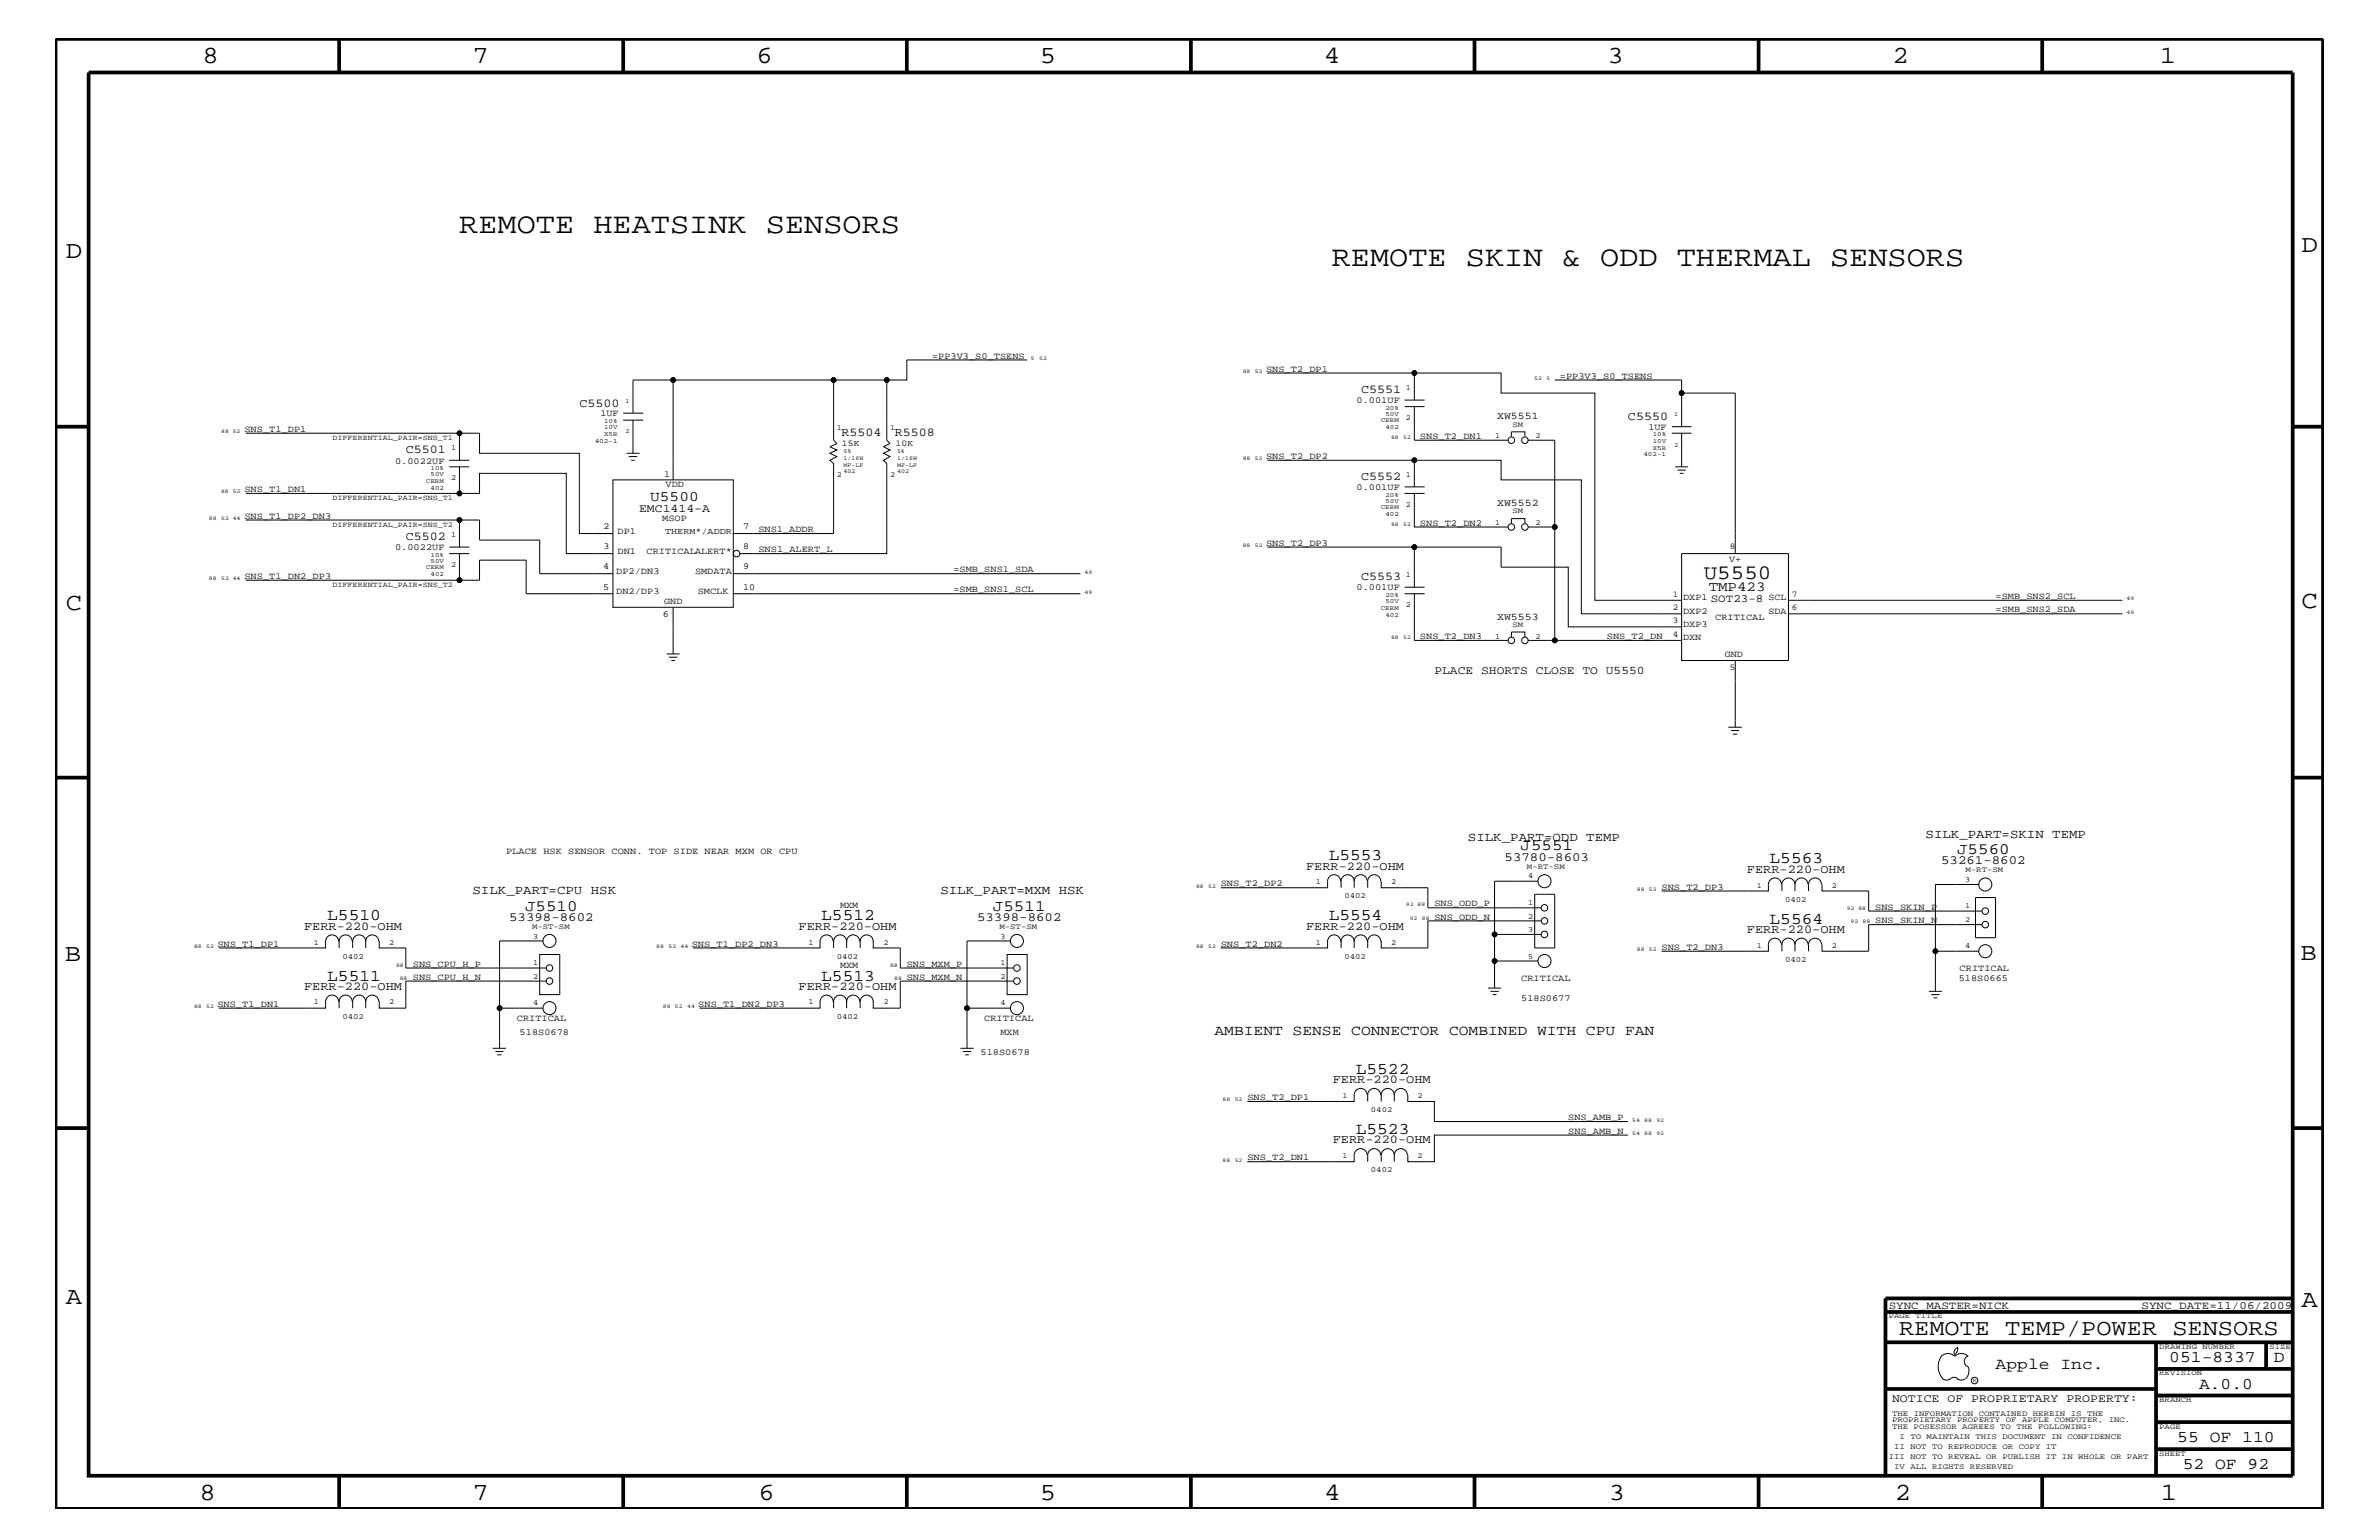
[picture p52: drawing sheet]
<svg xmlns="http://www.w3.org/2000/svg" width="432mm" height="279mm" viewBox="0 0 432 279" stroke-linecap="round" stroke-linejoin="round" font-family="sans-serif">
<defs><g id="words">
<g font-size="5.2">
<text x="83.4" y="42.3">REMOTE HEATSINK SENSORS</text>
<text x="241.7" y="48.3">REMOTE SKIN &amp; ODD THERMAL SENSORS</text>
</g>
<g font-size="4.5">
<text x="36.7" y="11.5">8</text>
<text x="85.8" y="11.5">7</text>
<text x="137.3" y="11.5">6</text>
<text x="188.7" y="11.5">5</text>
<text x="240.3" y="11.5">4</text>
<text x="291.8" y="11.5">3</text>
<text x="343.5" y="11.5">2</text>
<text x="392" y="11.5">1</text>
<text x="11.9" y="46.8">D</text>
<text x="417.7" y="45.7">D</text>
<text x="11.9" y="110.6">C</text>
<text x="417.7" y="110.3">C</text>
<text x="11.8" y="174.3">B</text>
<text x="417.6" y="174.2">B</text>
<text x="11.9" y="236.7">A</text>
<text x="417.7" y="237.1">A</text>
<text x="36.2" y="272.1">8</text>
<text x="85.8" y="272.1">7</text>
<text x="137.7" y="272.1">6</text>
<text x="188.7" y="272.1">5</text>
<text x="240.4" y="272.1">4</text>
<text x="292" y="272.1">3</text>
<text x="343.9" y="272.1">2</text>
<text x="392.2" y="272.1">1</text>
</g>
<text font-size="4.1" x="344.7" y="242.3">REMOTE TEMP/POWER SENSORS</text>
<text font-size="3.7" x="309.2" y="105">U5550</text>
<g font-size="3">
<text x="241.2" y="156.1">L5553</text>
<text x="321.2" y="156.7">L5563</text>
<text x="59.4" y="167">L5510</text>
<text x="149.1" y="167">L5512</text>
<text x="241.2" y="167">L5554</text>
<text x="321.2" y="167.6">L5564</text>
<text x="59.4" y="177.9">L5511</text>
<text x="149.1" y="177.9">L5513</text>
<text x="246.1" y="194.8">L5522</text>
<text x="246.1" y="205.8">L5523</text>
<text x="362.2" y="248.4">Apple Inc.</text>
<text x="393.7" y="247.1">051-8337</text>
<text x="399.2" y="252">A.0.0</text>
<text x="412.7" y="247.1">D</text>
<text x="395.2" y="261.6">55 OF 110</text>
<text x="396.2" y="266.6">52 OF 92</text>
</g>
<g font-size="2.9">
<text x="276" y="154.3">J5551</text>
<text x="355.2" y="154.9">J5560</text>
<text x="95.3" y="165.2">J5510</text>
<text x="180.2" y="165.2">J5511</text>
</g>
<g font-size="2.6">
<text x="118" y="91">U5500</text>
<text x="220.4" y="187.7">AMBIENT SENSE CONNECTOR COMBINED WITH CPU FAN</text>
</g>
<text font-size="2.5" x="310.1" y="107.2">TMP423</text>
<g font-size="2.3">
<text x="266.4" y="152.6">SILK_PART=ODD TEMP</text>
<text x="349.5" y="152">SILK_PART=SKIN TEMP</text>
<text x="273.1" y="156.2">53780-8603</text>
<text x="352.3" y="156.8">53261-8602</text>
<text x="85.8" y="162.2">SILK_PART=CPU HSK</text>
<text x="92.4" y="167.1">53398-8602</text>
<text x="170.7" y="162.2">SILK_PART=MXM HSK</text>
<text x="177.3" y="167.1">53398-8602</text>
</g>
<g font-size="2.2">
<text x="247.1" y="71.3">C5551</text>
<text x="105.2" y="73.8">C5500</text>
<text x="295.5" y="76.2">C5550</text>
<text x="73.7" y="82.2">C5501</text>
<text x="152.7" y="79.1">R5504</text>
<text x="162.4" y="79.1">R5508</text>
<text x="247.1" y="87.1">C5552</text>
<text x="73.7" y="98">C5502</text>
<text x="247.1" y="105.3">C5553</text>
<text x="237.1" y="157.8">FERR-220-OHM</text>
<text x="317.1" y="158.4">FERR-220-OHM</text>
<text x="55.2" y="168.7">FERR-220-OHM</text>
<text x="144.9" y="168.7">FERR-220-OHM</text>
<text x="237.1" y="168.7">FERR-220-OHM</text>
<text x="317.1" y="169.3">FERR-220-OHM</text>
<text x="55.2" y="179.6">FERR-220-OHM</text>
<text x="144.9" y="179.6">FERR-220-OHM</text>
<text x="241.9" y="196.5">FERR-220-OHM</text>
<text x="241.9" y="207.5">FERR-220-OHM</text>
</g>
<g font-size="2.1">
<text x="116" y="92.8">EMC1414-A</text>
<text x="260.4" y="122.3">PLACE SHORTS CLOSE TO U5550</text>
<text x="343.4" y="254.4">NOTICE OF PROPRIETARY PROPERTY:</text>
</g>
<g font-size="2">
<text x="310.5" y="109.2">SOT23-8</text>
<text x="342.8" y="237.4">SYNC_MASTER=NICK</text>
<text x="388.7" y="237.4">SYNC_DATE=11/06/2009</text>
</g>
<g font-size="1.9">
<text x="271.7" y="76.1">XW5551</text>
<text x="271.7" y="91.8">XW5552</text>
<text x="271.7" y="112.5">XW5553</text>
</g>
<g font-size="1.7">
<text x="169.2" y="65.1">=PP3V3_S0_TSENS</text>
<text x="229.8" y="67.5">SNS_T2_DP1</text>
<text x="283.1" y="68.7">=PP3V3_S0_TSENS</text>
<text x="109" y="75.6">1UF</text>
<text x="246.2" y="73.2">0.001UF</text>
<text x="44.4" y="78.3">SNS_T1_DP1</text>
<text x="229.8" y="83.3">SNS_T2_DP2</text>
<text x="257.7" y="79.6">SNS_T2_DN1</text>
<text x="299.2" y="78">1UF</text>
<text x="44.4" y="89.3">SNS_T1_DN1</text>
<text x="71.7" y="84.1">0.0022UF</text>
<text x="120.6" y="86.5">1</text>
<text x="120.8" y="88.3">VDD</text>
<text x="246.2" y="88.9">0.001UF</text>
<text x="44.4" y="94.2">SNS_T1_DP2_DN3</text>
<text x="120.2" y="94.6">MSOP</text>
<text x="257.7" y="95.4">SNS_T2_DN2</text>
<text x="71.7" y="99.9">0.0022UF</text>
<text x="109.6" y="96">2</text>
<text x="109.6" y="99.7">3</text>
<text x="112.1" y="96.8">DP1</text>
<text x="112.1" y="100.4">DN1</text>
<text x="117.3" y="100.4">CRITICALALERT*</text>
<text x="134.9" y="99.7">8</text>
<text x="134.9" y="96">7</text>
<text x="137.7" y="100.2">SNS1_ALERT_L</text>
<text x="137.7" y="96.5">SNS1_ADDR</text>
<text x="229.8" y="99">SNS_T2_DP3</text>
<text x="44.4" y="105">SNS_T1_DN2_DP3</text>
<text x="109.5" y="103.3">4</text>
<text x="109.5" y="107">5</text>
<text x="111.8" y="104.1">DP2/DN3</text>
<text x="111.8" y="107.7">DN2/DP3</text>
<text x="126.2" y="104.1">SMDATA</text>
<text x="126.7" y="107.7">SMCLK</text>
<text x="134.9" y="103.3">9</text>
<text x="134.9" y="107">10</text>
<text x="173.1" y="107.5">=SMB_SNS1_SCL</text>
<text x="173.1" y="103.8">=SMB_SNS1_SDA</text>
<text x="246.2" y="107.1">0.001UF</text>
<text x="313.9" y="102.1">V+</text>
<text x="120.3" y="112">6</text>
<text x="120.6" y="109.5">GND</text>
<text x="305.5" y="108.9">DXP1</text>
<text x="305.5" y="111.4">DXP2</text>
<text x="305.5" y="113.7">DXP3</text>
<text x="311.3" y="112.6">CRITICAL</text>
<text x="321" y="108.9">SCL</text>
<text x="321" y="111.4">SDA</text>
<text x="362.2" y="108.7">=SMB_SNS2_SCL</text>
<text x="362.2" y="111.1">=SMB_SNS2_SDA</text>
<text x="257.7" y="115.9">SNS_T2_DN3</text>
<text x="291.7" y="115.9">SNS_T2_DN</text>
<text x="305.5" y="116.2">DXN</text>
<text x="313.1" y="119.2">GND</text>
<text x="91.9" y="155">PLACE HSK SENSOR CONN. TOP SIDE NEAR MXM OR CPU</text>
<text x="221.6" y="160.8">SNS_T2_DP2</text>
<text x="301.6" y="161.4">SNS_T2_DP3</text>
<text x="152.5" y="164.7">MXM</text>
<text x="260.3" y="166.9">SNS_ODD_N</text>
<text x="260.3" y="164.5">SNS_ODD_P</text>
<text x="340.4" y="167.5">SNS_SKIN_N</text>
<text x="340.4" y="165">SNS_SKIN_P</text>
<text x="39.5" y="171.7">SNS_T1_DP1</text>
<text x="125.6" y="171.7">SNS_T1_DP2_DN3</text>
<text x="221.6" y="171.7">SNS_T2_DN2</text>
<text x="301.6" y="172.3">SNS_T2_DN3</text>
<text x="74.9" y="177.7">SNS_CPU_H_N</text>
<text x="74.9" y="175.4">SNS_CPU_H_P</text>
<text x="152.5" y="175.6">MXM</text>
<text x="164.6" y="177.7">SNS_MXM_N</text>
<text x="164.6" y="175.4">SNS_MXM_P</text>
<text x="276.1" y="178">CRITICAL</text>
<text x="355.5" y="178">518S0665</text>
<text x="355.7" y="176.2">CRITICAL</text>
<text x="39.5" y="182.7">SNS_T1_DN1</text>
<text x="93.8" y="185.3">CRITICAL</text>
<text x="126.7" y="182.7">SNS_T1_DN2_DP3</text>
<text x="178.6" y="185.3">CRITICAL</text>
<text x="276.1" y="181.6">518S0677</text>
<text x="94.3" y="187.7">518S0678</text>
<text x="178" y="191.4">518S0678</text>
<text x="181.6" y="187.7">MXM</text>
<text x="226.4" y="199.6">SNS_T2_DP1</text>
<text x="284.6" y="203.2">SNS_AMB_P</text>
<text x="284.6" y="205.7">SNS_AMB_N</text>
<text x="226.4" y="210.5">SNS_T2_DN1</text>
</g>
<g font-size="1.6">
<text x="152.8" y="80.9">15K</text>
<text x="162.6" y="80.9">10K</text>
<text x="120.7" y="96.8">THERM*/ADDR</text>
<text x="313.9" y="99.7">8</text>
<text x="303.6" y="113.1">3</text>
<text x="303.6" y="110.6">2</text>
<text x="303.6" y="108.2">1</text>
<text x="325.2" y="110.6">6</text>
<text x="325.2" y="108.2">7</text>
<text x="303.6" y="115.5">4</text>
<text x="313.9" y="121.5">5</text>
</g>
<g font-size="1.4">
<text x="255.2" y="70.7">1</text>
<text x="255.2" y="76.2">2</text>
<text x="274.5" y="77.4">SM</text>
<text x="60.4" y="79.9">DIFFERENTIAL_PAIR=SNS_T1</text>
<text x="81.9" y="81.6">1</text>
<text x="151.9" y="78">1</text>
<text x="161.5" y="78">1</text>
<text x="271.4" y="79.4">1</text>
<text x="278.7" y="79.4">2</text>
<text x="81.9" y="87.1">2</text>
<text x="151.9" y="86.5">2</text>
<text x="161.5" y="86.5">2</text>
<text x="255.2" y="86.5">1</text>
<text x="60.4" y="95.6">DIFFERENTIAL_PAIR=SNS_T2</text>
<text x="60.4" y="90.7">DIFFERENTIAL_PAIR=SNS_T1</text>
<text x="255.2" y="92">2</text>
<text x="271.4" y="95.2">1</text>
<text x="274.5" y="93.2">SM</text>
<text x="278.7" y="95.2">2</text>
<text x="81.9" y="97.4">1</text>
<text x="60.4" y="106.5">DIFFERENTIAL_PAIR=SNS_T2</text>
<text x="81.9" y="102.9">2</text>
<text x="255.2" y="104.7">1</text>
<text x="255.2" y="110.2">2</text>
<text x="274.5" y="113.7">SM</text>
<text x="271.4" y="115.9">1</text>
<text x="278.7" y="115.9">2</text>
<text x="238.8" y="160.5">1</text>
<text x="252.5" y="160.5">2</text>
<text x="277.2" y="157.7">M-RT-SM</text>
<text x="277.4" y="159.4">4</text>
<text x="318.9" y="161.1">1</text>
<text x="332.5" y="161.1">2</text>
<text x="356.7" y="160">3</text>
<text x="356.7" y="158.3">M-RT-SM</text>
<text x="244" y="163">0402</text>
<text x="277.4" y="166.7">2</text>
<text x="277.4" y="164.2">1</text>
<text x="324" y="163.6">0402</text>
<text x="356.7" y="167.2">2</text>
<text x="356.7" y="164.8">1</text>
<text x="57" y="171.4">1</text>
<text x="62.1" y="173.9">0402</text>
<text x="70.6" y="171.4">2</text>
<text x="96.6" y="168.6">M-ST-SM</text>
<text x="96.8" y="170.3">3</text>
<text x="146.7" y="171.4">1</text>
<text x="151.9" y="173.9">0402</text>
<text x="160.4" y="171.4">2</text>
<text x="181.4" y="168.6">M-ST-SM</text>
<text x="181.6" y="170.3">3</text>
<text x="238.8" y="171.4">1</text>
<text x="244" y="173.9">0402</text>
<text x="252.5" y="171.4">2</text>
<text x="277.4" y="169">3</text>
<text x="277.4" y="173.9">5</text>
<text x="318.9" y="172">1</text>
<text x="332.5" y="172">2</text>
<text x="356.7" y="172.1">4</text>
<text x="96.8" y="177.6">2</text>
<text x="96.8" y="175.1">1</text>
<text x="181.6" y="177.6">2</text>
<text x="181.6" y="175.1">1</text>
<text x="324" y="174.5">0402</text>
<text x="57" y="182.2">1</text>
<text x="62.1" y="184.9">0402</text>
<text x="70.6" y="182.2">2</text>
<text x="96.8" y="182.4">4</text>
<text x="146.7" y="182.2">1</text>
<text x="151.9" y="184.9">0402</text>
<text x="160.4" y="182.2">2</text>
<text x="181.6" y="182.4">4</text>
<text x="243.7" y="199.2">1</text>
<text x="248.8" y="201.8">0402</text>
<text x="257.3" y="199.2">2</text>
<text x="243.7" y="210.2">1</text>
<text x="248.8" y="212.7">0402</text>
<text x="257.3" y="210.2">2</text>
<text x="342.8" y="239.2">PAGE TITLE</text>
<text x="391.9" y="244.7">DRAWING NUMBER</text>
<text x="411.9" y="244.7">SIZE</text>
<text x="391.9" y="249.5">REVISION</text>
<text x="343.4" y="256.8">THE INFORMATION CONTAINED HEREIN IS THE</text>
<text x="391.9" y="254.4">BRANCH</text>
<text x="343.4" y="259.3">THE POSESSOR AGREES TO THE FOLLOWING:</text>
<text x="343.4" y="258">PROPRIETARY PROPERTY OF APPLE COMPUTER, INC.</text>
<text x="343.8" y="262.9">II NOT TO REPRODUCE OR COPY IT</text>
<text x="344.8" y="261.1">I TO MAINTAIN THIS DOCUMENT IN CONFIDENCE</text>
<text x="391.9" y="259.3">PAGE</text>
<text x="342.8" y="264.7">III NOT TO REVEAL OR PUBLISH IT IN WHOLE OR PART</text>
<text x="343.8" y="266.6">IV ALL RIGHTS RESERVED</text>
<text x="391.9" y="264.1">SHEET</text>
</g>
<g font-size="1.2">
<text x="109.6" y="77.9">10V</text>
<text x="109.6" y="76.8">10%</text>
<text x="113.5" y="73.2">1</text>
<text x="250.6" y="76.7">CERM</text>
<text x="251.5" y="75.5">50V</text>
<text x="251.5" y="74.4">20%</text>
<text x="251.5" y="77.9">402</text>
<text x="303.9" y="75.6">1</text>
<text x="108" y="80.3">402-1</text>
<text x="109.6" y="79.1">X5R</text>
<text x="113.5" y="78.6">2</text>
<text x="298.3" y="82.7">402-1</text>
<text x="300" y="81.6">X5R</text>
<text x="300" y="79.2">10%</text>
<text x="300" y="80.3">10V</text>
<text x="303.9" y="81.1">2</text>
<text x="77.3" y="87.6">CERM</text>
<text x="78.1" y="88.8">402</text>
<text x="78.1" y="85.3">10%</text>
<text x="78.1" y="86.4">50V</text>
<text x="250.6" y="92.4">CERM</text>
<text x="251.5" y="91.2">50V</text>
<text x="251.5" y="90.1">20%</text>
<text x="251.5" y="93.7">402</text>
<text x="78.1" y="101">10%</text>
<text x="77.3" y="103.3">CERM</text>
<text x="78.1" y="102.1">50V</text>
<text x="78.1" y="104.6">402</text>
<text x="250.6" y="110.6">CERM</text>
<text x="251.5" y="108.3">20%</text>
<text x="251.5" y="111.9">402</text>
<text x="251.5" y="109.4">50V</text>
</g>
<g font-size="1.1">
<text x="153.1" y="82.2">5%</text>
<text x="153.1" y="83.5">1/16W</text>
<text x="162.8" y="82.2">5%</text>
<text x="162.8" y="83.5">1/16W</text>
<text x="153.1" y="84.7">MF-LF</text>
<text x="153.1" y="85.9">402</text>
<text x="162.8" y="84.7">MF-LF</text>
<text x="162.8" y="85.9">402</text>
</g>
<g font-size="1">
<text x="187.1" y="65.3">5</text>
<text x="188.6" y="65.3">52</text>
<text x="225.6" y="67.7">88</text>
<text x="227.8" y="67.7">52</text>
<text x="278.5" y="68.9">52</text>
<text x="280.7" y="68.9">5</text>
<text x="40.1" y="78.6">88 52</text>
<text x="225.6" y="83.5">88</text>
<text x="227.8" y="83.5">52</text>
<text x="252.5" y="79.6">88</text>
<text x="254.7" y="79.6">52</text>
<text x="40.1" y="89.5">88 52</text>
<text x="37.9" y="94.3">88</text>
<text x="40.1" y="94.3">52 44</text>
<text x="252.5" y="95.4">88</text>
<text x="254.7" y="95.4">52</text>
<text x="225.6" y="99.3">88</text>
<text x="227.8" y="99.3">52</text>
<text x="37.9" y="105.3">88</text>
<text x="40.1" y="105.3">52 44</text>
<text x="196.8" y="107.7">49</text>
<text x="196.8" y="104.1">49</text>
<text x="386" y="108.9">49</text>
<text x="386" y="111.4">49</text>
<text x="252.5" y="115.9">88</text>
<text x="254.7" y="115.9">52</text>
<text x="217.1" y="161.1">88</text>
<text x="219.3" y="161.1">52</text>
<text x="297.1" y="161.7">88</text>
<text x="299.3" y="161.7">52</text>
<text x="255.2" y="164.5">92 88</text>
<text x="255.9" y="166.9">92</text>
<text x="258.1" y="166.9">88</text>
<text x="335.2" y="165">92 88</text>
<text x="335.9" y="167.5">92</text>
<text x="338.1" y="167.5">88</text>
<text x="35.2" y="172">88</text>
<text x="37.4" y="172">52</text>
<text x="119.1" y="172">88</text>
<text x="121.3" y="172">52</text>
<text x="123.5" y="172">44</text>
<text x="217.1" y="172">88</text>
<text x="219.3" y="172">52</text>
<text x="297.1" y="172.6">88</text>
<text x="299.3" y="172.6">52</text>
<text x="71.9" y="175.4">88</text>
<text x="72.6" y="177.7">88</text>
<text x="161.5" y="175.4">88</text>
<text x="162.3" y="177.7">88</text>
<text x="35.2" y="182.9">88</text>
<text x="37.4" y="182.9">52</text>
<text x="120.3" y="182.9">88</text>
<text x="122.5" y="182.9">52</text>
<text x="124.7" y="182.9">44</text>
<text x="221.9" y="199.8">88</text>
<text x="224.1" y="199.8">52</text>
<text x="296.2" y="203.5">54</text>
<text x="298.5" y="203.5">88</text>
<text x="300.7" y="203.5">92</text>
<text x="296.2" y="205.9">54</text>
<text x="298.5" y="205.9">88</text>
<text x="300.7" y="205.9">92</text>
<text x="221.9" y="210.8">88</text>
<text x="224.1" y="210.8">52</text>
<text x="358.1" y="250.7">R</text>
</g>
</g></defs>
<g fill="none" stroke="#000" stroke-width=".18">
<path d="M44.6 78.6h42.4v3.6h18.2v14.6h6.1M83.4 78.6v4.9M113.1 76.2h3.7M113.1 75h3.7M114.9 76.2v6M122.2 68.9h-7.3v6.1M151.3 68.9h9.7M186.4 65.3h-21.8v3.6h-3.6v11l.5 .6-1.1 .6 1.1 .5-1.1 .6 1.1 .6-1.1 .7 .6 .6v16.3h-26.7M230 67.7h42.5v3.6h17v37.6h15.7M254.9 73.8h3.7M254.9 72.6h3.7M256.7 67.7v4.9"/>
<path d="M256.7 73.8v6.1h17M274.3 79.2v-.9h2.5v.9M277.4 79.9h4.8v15.7h-4.8M282.2 68.9h23v8.5M303.4 78.6h3.6M303.4 77.4h3.6M305.2 78.6v6.1M305.2 71.3h9.8v29.1M44.6 89.5h38.8M44.6 94.3h42.4v3.7h11v6.1h13.3M81.5 99.3h3.7M81.5 83.5h3.7"/>
<path d="M81.5 84.7h3.7M83.4 84.7v4.8h3.6v-3.6h15.8v14.5h8.5M83.4 94.3v5M111.3 87.1h21.8v23.1h-21.8zM113.7 82.2h2.4M114.1 82.8h1.6M114.6 83.5h.6M122.2 87.1v-18.2h29.1v11l.6 .6-1.3 .6 1.3 .5-1.3 .6 1.3 .6-1.3 .7 .7 .6v12.7h-18.2M230 99.3h26.7v7.2M230 83.5h26.7M254.9 89.5h3.7M254.9 88.3h3.7"/>
<path d="M256.7 89.5v6.1h17M256.7 88.3v-4.8h15.8v3.6h14.5v24.3h18.2M256.7 99.3h15.8v3.6h12.1v10.8h20.6M274.3 95v-.9h2.5v.9M282.2 95.6v20.6M304 84.7h2.4M304.5 85.3h1.5M304.9 85.9h.7M44.6 105.3h38.8M81.5 100.4h3.7M83.4 100.4v4.9h3.6v-3.7h8.5v6.1h15.8M121 118.6h2.4"/>
<path d="M121.4 119.2h1.5M121.8 119.8h.7M122.2 110.2v8.4M133.1 107.7h63M133.1 104.1h63M254.9 107.7h3.7M254.9 106.5h3.7M256.7 107.7v8.5h17M274.3 115.6v-.9h2.5v.9M277.4 116.2h27.8M305.2 100.4h19.4v19.4h-19.4zM315 119.8v12.1"/>
<path d="M324.6 111.4h60.6M324.6 108.9h60.6M313.7 131.9h2.4M314.2 132.5h1.4M314.5 133.2h.8M243.3 159.9a1.19 1.19 0 0 0-1.2-1.2 1.19 1.19 0 0 0-1.1 1.2v1.2h-19.4M245.8 159.9a1.19 1.19 0 0 1 1.2-1.2 1.19 1.19 0 0 1 1.2 1.2M245.8 159.9a1.19 1.19 0 0 0-1.2-1.2 1.19 1.19 0 0 0-1.2 1.2v1.2M245.8 159.9v1.2M250.6 159.9a1.19 1.19 0 0 0-1.2-1.2 1.19 1.19 0 0 0-1.2 1.2v1.2M250.7 159.9v1.2h8.5v3.6h20.5M279.1 159.9h-7.8v9.6h8.4"/>
<path d="M59.1 170.7v1.3h-19.4M59.1 170.8a1.19 1.19 0 0 1 1.2-1.2 1.19 1.19 0 0 1 1.2 1.2M61.6 170.8a1.19 1.19 0 0 1 1.1-1.2 1.19 1.19 0 0 1 1.2 1.2M61.6 170.7v1.3M64 170.8a1.19 1.19 0 0 1 1.2-1.2 1.19 1.19 0 0 1 1.2 1.2 1.19 1.19 0 0 1 1.2-1.2 1.19 1.19 0 0 1 1.1 1.2M64 170.7v1.3M66.4 170.7v1.3M68.8 170.7v1.3h4.9v3.6h25.4M98 173.2h3.6v7.3h-3.6zM98.6 170.7h-7.9v12.2h7.9M99.1 178h-25.4v4.9h-4.9v-1.3M148.8 170.7v1.3h-23"/>
<path d="M148.8 170.8a1.19 1.19 0 0 1 1.2-1.2 1.19 1.19 0 0 1 1.2 1.2M151.3 170.8a1.19 1.19 0 0 1 1.2-1.2 1.19 1.19 0 0 1 1.2 1.2 1.19 1.19 0 0 1 1.2-1.2 1.19 1.19 0 0 1 1.1 1.2M151.3 170.7v1.3M153.7 170.7v1.3M156.1 170.8a1.19 1.19 0 0 1 1.2-1.2 1.19 1.19 0 0 1 1.2 1.2M156.1 170.7v1.3M158.5 170.7v1.3h4.9v3.6h20.6M182.8 173.2h3.6v7.3h-3.6zM183.4 170.7h-7.9v12.2h7.9M184 178h-20.6v4.9h-4.9v-1.3M241 170.7v1.3h-19.4M241 170.8a1.19 1.19 0 0 1 1.1-1.2 1.19 1.19 0 0 1 1.2 1.2"/>
<path d="M243.4 170.8a1.19 1.19 0 0 1 1.2-1.2 1.19 1.19 0 0 1 1.2 1.2 1.19 1.19 0 0 1 1.2-1.2 1.19 1.19 0 0 1 1.2 1.2M243.4 170.7v1.3M245.8 170.7v1.3M248.2 170.8a1.19 1.19 0 0 1 1.2-1.2 1.19 1.19 0 0 1 1.2 1.2M248.2 170.7v1.3M270.1 179.3h2.4M270.5 179.9h1.5M271.3 169.5v4.9h7.8M271.3 174.4v4.9M278.6 162.2h3.6v9.8h-3.6zM279.7 167.1h-20.5v4.9h-8.5v-1.3M323.3 160.5a1.19 1.19 0 0 0-1.1-1.2 1.19 1.19 0 0 0-1.2 1.2v1.2h-19.4"/>
<path d="M323.3 171.4a1.19 1.19 0 0 0-1.1-1.2 1.19 1.19 0 0 0-1.2 1.2v1.2h-19.4M325.8 160.5a1.19 1.19 0 0 1 1.2-1.2 1.19 1.19 0 0 1 1.2 1.2M325.8 160.5a1.19 1.19 0 0 0-1.2-1.2 1.19 1.19 0 0 0-1.2 1.2v1.2M325.8 171.4a1.19 1.19 0 0 1 1.2-1.2 1.19 1.19 0 0 1 1.2 1.2M325.8 171.4a1.19 1.19 0 0 0-1.2-1.2 1.19 1.19 0 0 0-1.2 1.2v1.2M325.8 160.5v1.2M325.8 171.4v1.2M330.6 160.5a1.19 1.19 0 0 0-1.2-1.2 1.19 1.19 0 0 0-1.1 1.2v1.2M330.6 171.4a1.19 1.19 0 0 0-1.2-1.2 1.19 1.19 0 0 0-1.1 1.2v1.2M330.7 160.5v1.2h8.5v3.6h20.5M350.1 179.9h2.4M351.3 172.6v7.3"/>
<path d="M358.6 162.8h3.6v7.3h-3.6zM359.2 160.5h-7.9v12.1h7.9M359.7 167.8h-20.5v4.8h-8.5v-1.2M59.1 181.6v1.3h-19.4M59.1 181.7a1.19 1.19 0 0 1 1.2-1.2 1.19 1.19 0 0 1 1.2 1.2M61.6 181.7a1.19 1.19 0 0 1 1.1-1.2 1.19 1.19 0 0 1 1.2 1.2M61.6 181.6v1.3M64 181.7a1.19 1.19 0 0 1 1.2-1.2 1.19 1.19 0 0 1 1.2 1.2 1.19 1.19 0 0 1 1.2-1.2 1.19 1.19 0 0 1 1.1 1.2M64 181.6v1.3M66.4 181.6v1.3M89.4 190.2h2.5M89.9 190.8h1.5"/>
<path d="M90.3 191.4h.7M90.7 182.9v7.3M148.8 181.6v1.3h-21.8M148.8 181.7a1.19 1.19 0 0 1 1.2-1.2 1.19 1.19 0 0 1 1.2 1.2M151.3 181.7a1.19 1.19 0 0 1 1.2-1.2 1.19 1.19 0 0 1 1.2 1.2 1.19 1.19 0 0 1 1.2-1.2 1.19 1.19 0 0 1 1.1 1.2M151.3 181.6v1.3M153.7 181.6v1.3M156.1 181.7a1.19 1.19 0 0 1 1.2-1.2 1.19 1.19 0 0 1 1.2 1.2M156.1 181.6v1.3M174.3 190.2h2.4M174.8 190.8h1.5M175.2 191.4h.7"/>
<path d="M175.5 182.9v7.3M248.2 198.7a1.19 1.19 0 0 0-1.2-1.2 1.19 1.19 0 0 0-1.2 1.2v1.1h-19.4M250.6 198.7a1.19 1.19 0 0 0-1.2-1.2 1.19 1.19 0 0 0-1.2 1.2v1.1M253.1 198.7a1.19 1.19 0 0 0-1.2-1.2 1.19 1.19 0 0 0-1.2 1.2v1.1M253.1 198.7a1.19 1.19 0 0 1 1.2-1.2 1.19 1.19 0 0 1 1.1 1.2M253.1 198.7v1.1M255.5 198.7v1.1h4.9v3.7h35.1M270.9 180.5h.7M350.5 180.5h1.5M350.9 181h.7M248.2 209.6a1.19 1.19 0 0 0-1.2-1.2 1.19 1.19 0 0 0-1.2 1.2v1.2h-19.4M250.6 209.6a1.19 1.19 0 0 0-1.2-1.2 1.19 1.19 0 0 0-1.2 1.2v1.2"/>
<path d="M253.1 209.6a1.19 1.19 0 0 0-1.2-1.2 1.19 1.19 0 0 0-1.2 1.2v1.2M253.1 209.6a1.19 1.19 0 0 1 1.2-1.2 1.19 1.19 0 0 1 1.1 1.2M253.1 209.6v1.2M295.5 205.9h-35.1v4.9h-4.9v-1.2M352.3 246.1a1.69 1.69 0 0 1 2.5 0 1.72 1.72 0 0 1 2.4 0M352.4 246a3.2 3.2 0 0 0 .4 4.3l.8 .1 .4-.2M354 250.2l.7-.3 .7 .3M355.2 250.2l.7 .2 .7-.2M355.3 244.4v.3a1.18 1.18 0 0 1-.6 1.1M355.4 244.4a.99 .99 0 0 0-.6 1.4M357.2 246a1.04 1.04 0 0 0-.7 1 1.04 1.04 0 0 0 .7 1M357.3 248l.1 .7a2.11 2.11 0 0 1-.6 1.5"/>
<circle cx="83.4" cy="78.6" r=".42"/>
<circle cx="122.2" cy="68.9" r=".42"/>
<circle cx="151.3" cy="68.9" r=".42"/>
<circle cx="161" cy="68.9" r=".42"/>
<circle cx="256.7" cy="67.7" r=".42"/>
<circle cx="274.3" cy="79.9" r=".59"/>
<circle cx="276.8" cy="79.9" r=".59"/>
<circle cx="305.2" cy="71.3" r=".42"/>
<circle cx="83.4" cy="94.3" r=".42"/>
<circle cx="83.4" cy="89.5" r=".42"/>
<circle cx="256.7" cy="83.5" r=".42"/>
<circle cx="256.7" cy="99.3" r=".42"/>
<circle cx="274.3" cy="95.6" r=".59"/>
<circle cx="276.8" cy="95.6" r=".59"/>
<circle cx="282.2" cy="95.6" r=".42"/>
<circle cx="83.4" cy="105.3" r=".42"/>
<circle cx="133.7" cy="100.4" r=".59"/>
<circle cx="274.3" cy="116.2" r=".59"/>
<circle cx="276.8" cy="116.2" r=".59"/>
<circle cx="282.2" cy="116.2" r=".42"/>
<circle cx="280.3" cy="159.9" r="1.19"/>
<circle cx="99.7" cy="170.7" r="1.19"/>
<circle cx="99.7" cy="178" r=".59"/>
<circle cx="99.7" cy="175.6" r=".59"/>
<circle cx="184.6" cy="170.7" r="1.19"/>
<circle cx="184.6" cy="178" r=".59"/>
<circle cx="184.6" cy="175.6" r=".59"/>
<circle cx="271.3" cy="169.5" r=".42"/>
<circle cx="271.3" cy="174.4" r=".42"/>
<circle cx="280.3" cy="174.4" r="1.19"/>
<circle cx="280.3" cy="167.1" r=".59"/>
<circle cx="280.3" cy="164.7" r=".59"/>
<circle cx="280.3" cy="169.5" r=".59"/>
<circle cx="351.3" cy="172.6" r=".42"/>
<circle cx="360.3" cy="172.6" r="1.19"/>
<circle cx="360.3" cy="160.5" r="1.19"/>
<circle cx="360.3" cy="167.8" r=".59"/>
<circle cx="360.3" cy="165.3" r=".59"/>
<circle cx="90.7" cy="182.9" r=".42"/>
<circle cx="99.7" cy="182.9" r="1.19"/>
<circle cx="175.5" cy="182.9" r=".42"/>
<circle cx="184.6" cy="182.9" r="1.19"/>
<circle cx="358.4" cy="250.5" r=".59"/>
</g>
<g fill="none" stroke="#000" stroke-width=".68" stroke-linecap="butt">
<path d="M10.1 7.1h411.5v266.7h-411.5zM16.1 13.2h400v254.5h-400zM61.6 7.1v6.1M113.1 7.1v6.1M164.6 7.1v6.1M216.2 7.1v6.1M267.6 7.1v6.1M319.2 7.1v6.1M370.7 7.1v6.1M10.1 77.4h6M416.1 77.4h5.5M10.1 141.1h6"/>
<path d="M416.1 141.1h5.5M10.1 204.7h6M416.1 204.7h5.5M342.2 238h73.9M416.1 235.6h-73.9v32.1M342.2 243.5h73.9M342.2 252h49.1M391.3 243.5v24.2M391.3 258h24.8M391.3 253.2h24.8M391.3 248.4h24.8M411.3 243.5v4.9"/>
<path d="M61.6 267.7v6.1M113.1 267.7v6.1M164.6 267.7v6.1M216.2 268v5.8M267.6 267.7v6.1M319.2 267.7v6.1M370.7 267.7v6.1M391.3 262.9h24.8"/>
</g>
<g fill="#000">
<circle cx="83.4" cy="78.6" r=".42"/>
<circle cx="122.2" cy="68.9" r=".42"/>
<circle cx="151.3" cy="68.9" r=".42"/>
<circle cx="161" cy="68.9" r=".42"/>
<circle cx="256.7" cy="67.7" r=".42"/>
<circle cx="305.2" cy="71.3" r=".42"/>
<circle cx="83.4" cy="94.3" r=".42"/>
<circle cx="83.4" cy="89.5" r=".42"/>
<circle cx="256.7" cy="83.5" r=".42"/>
<circle cx="256.7" cy="99.3" r=".42"/>
<circle cx="282.2" cy="95.6" r=".42"/>
<circle cx="83.4" cy="105.3" r=".42"/>
<circle cx="282.2" cy="116.2" r=".42"/>
<circle cx="271.3" cy="169.5" r=".42"/>
<circle cx="271.3" cy="174.4" r=".42"/>
<circle cx="351.3" cy="172.6" r=".42"/>
<circle cx="90.7" cy="182.9" r=".42"/>
<circle cx="175.5" cy="182.9" r=".42"/>
</g>
<use href="#words"/>
</svg>
